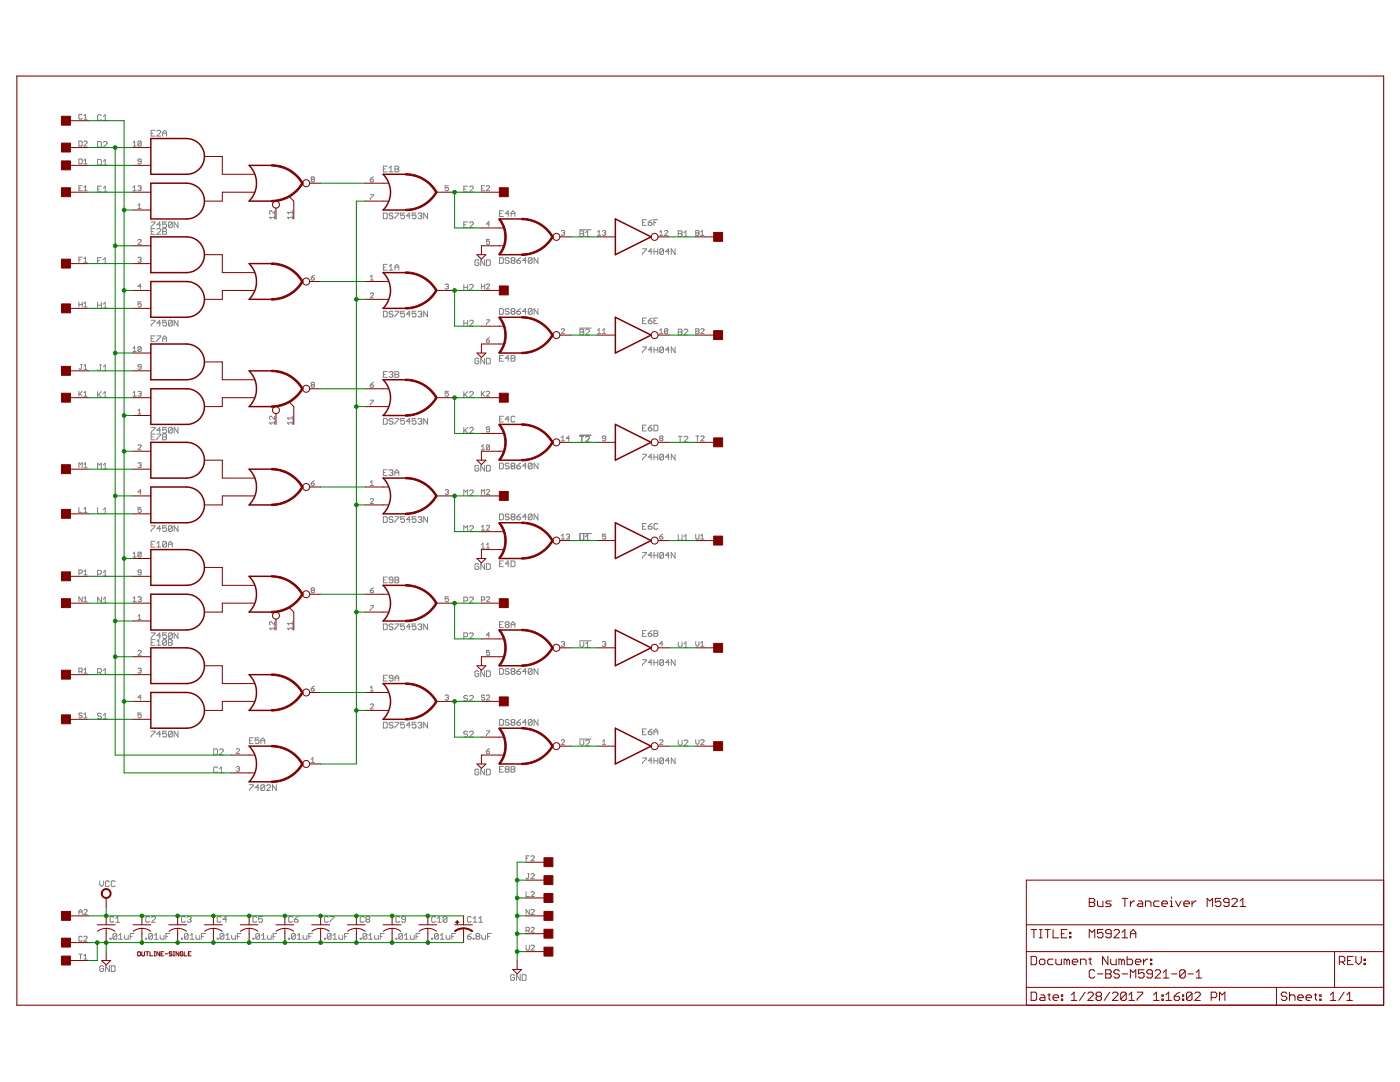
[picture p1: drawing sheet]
<svg xmlns="http://www.w3.org/2000/svg" width="279mm" height="216mm" viewBox="0 0 279 216" stroke-linecap="round" stroke-linejoin="round" font-family="sans-serif">
<g fill="none" stroke="#808080" stroke-width=".2">
<path d="M15.7 37.6h.4M15.7 28.2h.5l.2 .1v.7l-.2 .1h-.5zM15.7 31.7h.5l.2 .2v.6l-.2 .2h-.5zM16.4 37.1h-.7v1h.7M16.4 23l-.2-.2-.5 .2v.6l.2 .2h.3l.2-.2M16.7 38.1h.7M16.7 28.3l.2-.1h.3l.2 .1v.2l-.7 .6h.7M16.7 23.1l.4-.3v1M16.7 32l.4-.3v1M16.7 37.4l.4-.3v1M16.7 32.7h.7M16.7 23.8h.7"/>
<path d="M19.5 28.2h.5l.2 .2v.8l-.2 .2h-.5zM19.5 31.8h.5l.2 .2v.8l-.2 .1h-.5zM19.5 37.7h.4M20.2 23.1l-.2-.2h-.3l-.2 .2v.7l.2 .2h.3l.2-.2M20.2 37.1h-.7v1.2h.7M20.6 28.4l.2-.2h.4l.2 .2v.2l-.8 .8h.8M20.6 38.3h.8M20.6 23.3l.4-.4v1.1M20.6 32.2l.4-.4v1.1M20.6 37.5l.4-.4v1.2M20.6 24h.8M20.6 32.9h.8"/>
<path d="M26.5 38.1h.7M26.5 29.1h.7M26.5 28.5l.4-.3v.9M26.5 37.4l.4-.3v1M27.5 37.2l.2-.1h.3l.2 .1-.2 .4M27.9 37.6h.1M28 37.6l.2 .1-.2 .4h-.3l-.2-.2M28.2 28.3v.7l-.2 .1h-.3l-.2-.1M28.2 28.3l-.2-.1h-.3l-.2 .1v.7M28.2 32.2h-.5l-.2-.2 .2-.3 .5 .2v.6l-.2 .2h-.3l-.2-.2M28.2 28.3l-.7 .7M30.2 26.6h.3"/>
<path d="M30.9 26h-.7v1.2h.7M31.3 26.2l.2-.2h.4l.2 .2v.2l-.8 .8h.8M32.5 27.2v-.8l.4-.4 .3 .4v.8M32.5 26.6h.7M62.3 35.8l-.2 .1 .2 .4h.3l.2-.2-.2-.3M62.3 35.8h.3M62.3 35.8l-.2-.2 .2-.3h.3l.2 .2-.2 .3M73.9 35.8h.5l.1 .3-.1 .2h-.4zM73.9 38.9h.6l-.6 .9M74.5 35.3l-.6 .5M76.5 33.7h.4M77.3 33.1h-.8v1.2h.8"/>
<path d="M77.7 33.5l.3-.4v1.2M77.7 34.3h.7M78.8 33.1h.6l.2 .2-.2 .4 .2 .4-.2 .2h-.6zM78.8 33.7h.6M89.5 37.1h-.7v.5l.5-.2 .2 .5-.2 .2h-.3l-.2-.2M92.6 37.7h.3M93.3 37.1h-.7v1.2h.7M93.7 37.3l.2-.2h.4l.2 .2v.2l-.8 .8h.8M96.1 37.6h.3M96.7 37.1h-.6v1h.6M97.1 37.2l.1-.1h.4l.1 .1v.2l-.6 .7h.6M15.7 51.8h.4"/>
<path d="M16.4 51.3h-.7v1M16.7 51.7l.4-.4v1M16.7 52.3h.7M19.5 52h.4M20.2 51.4h-.7v1.2M20.6 52.6h.8M20.6 51.8l.4-.4v1.2M27.5 51.5l.2-.2h.3l.2 .2-.2 .3M27.5 47.9l.2-.1h.3l.2 .1-.7 .8h.7M27.5 41l.4-.4v1M27.5 41.6h.7M27.9 51.8h.1"/>
<path d="M28 51.8l.2 .2-.2 .3h-.3l-.2-.1M28.2 57.2h-.7l.5-.5v1M30.2 44.3h.7v.2l-.7 .7v.2M30.2 46.2h.3M30.9 45.6h-.7v1.2h.7M31.3 45.8l.2-.2h.4l.2 .2v.2l-.8 .8h.8M32.1 44.9h-.8l.6-.6v1.1M32.5 45.6h.5l.2 .2-.2 .4 .2 .4-.2 .2h-.5zM32.5 46.2h.5M33.2 44.3h-.7v.6l.4-.2 .3 .2v.3l-.2 .2h-.3l-.2-.2M34.4 44.5l-.2-.2h-.4l-.2 .2v.7M34.4 44.5v.7l-.2 .2h-.4l-.2-.2"/>
<path d="M34.4 44.5l-.8 .7M35.5 44.3v1.1l-.7-1.1v1.1M54.8 43.4h-1l.3 .3M54.8 42.1v.6l-.7-.6h-.1l-.2 .1v.3l.2 .2M54.8 43v.7M58.3 43.4h-.9l.3 .3M58.3 42.1v.6M58.3 43v.7M58.3 42.4h-.9l.3 .3M62.1 55.4h.5l.2 .3-.2 .2h-.3l-.2-.2zM62.8 54.9l-.7 .5M73.9 55.2l.3-.3v1"/>
<path d="M73.9 55.9h.6M73.9 58.6l.1-.1h.4l.1 .1v.2l-.6 .6h.6M76.5 42.5h.6l.2 .2v.8l-.2 .1h-.6zM76.5 53.3h.4M77.3 52.7h-.8v1.2h.8M77.7 53.9h.7M77.7 53.1l.3-.4v1.2M78.4 42.7l-.2-.2h-.3l-.2 .2 .2 .4h.3l.2 .2-.2 .3h-.3l-.2-.1M78.8 42.5h.8v.2l-.8 .8v.1M78.8 53.9v-.8l.4-.4 .4 .4v.8M78.8 53.3h.8M80.7 42.5h-.7v.6l.3-.2 .4 .2v.4l-.2 .1h-.3l-.2-.1"/>
<path d="M81.9 43.1h-.8l.6-.6v1.1M83 42.5h-.7v.6l.3-.2 .4 .2v.4l-.2 .1h-.4l-.1-.1M83.4 42.7l.2-.2h.4l.2 .2-.2 .4M83.8 43.1h.2M84 43.1l.2 .2-.2 .3h-.4l-.2-.1M85.3 42.5v1.1l-.7-1.1v1.1M88.8 56.9l.2-.2h.3l.2 .2-.2 .3M89.2 57.2h.1M89.3 57.2l.2 .1-.2 .4-.5-.2M92.6 44.9h.3M92.6 56.8v1.1M92.6 57.3h.7"/>
<path d="M93.3 44.3h-.7v1.1h.7M93.3 56.8v1.1M93.7 44.5l.2-.2h.4l.2 .2v.2l-.8 .7h.8M93.7 57l.2-.2h.4l.2 .2v.1l-.8 .8h.8M95.5 52l-.1-.1h-.4l-.2 .1v.8l.2 .2h.4l.1-.2v-.4h-.3M96.1 56.7v1M96.1 57.2h.6M96.7 51.9v1.1l-.8-1.1v1.1M96.7 56.7v1M97.1 56.9l.1-.2h.4l.1 .2-.6 .8h.6M97.1 51.9h.6l.2 .1v.8l-.2 .2h-.6zM97.7 47.8h-.6v.5l.3-.2 .3 .2-.1 .4h-.4l-.1-.1"/>
<path d="M97.7 44.7h-.6l.5-.5v1M99.7 51.4h.6l.2 .2v.8l-.2 .2h-.6zM99.7 42.6h.4M100.5 42.1h-.8v1.1h.8M101.6 51.6l-.2-.2h-.4l-.2 .4 .2 .2h.4l.2 .4-.2 .2h-.4l-.2-.2M101.6 42.6h-.8l.6-.5v1.1M102 43.2v-.8l.4-.3 .4 .3v.8M102 42.6h.8M102.2 52l-.2 .2 .2 .4h.4l.2-.2-.2-.4M102.2 52l-.2-.2 .2-.4h.4l.2 .2-.2 .4M102.2 52h.4M103.1 52h.6l.2 .4-.2 .2h-.4l-.2-.2z"/>
<path d="M103.9 51.4l-.8 .6M105.1 52h-.8l.6-.6v1.2M106.2 51.6v.8l-.2 .2h-.4l-.2-.2M106.2 51.6l-.2-.2h-.4l-.2 .2v.8M106.2 51.6l-.8 .8M107.4 51.4v1.2l-.8-1.2v1.2M112 46.1l.5-.1 .2 .1-.2 .4M112.4 46.5h.1M112.5 46.5l.2 .1-.2 .4h-.3l-.2-.2M115.7 45.8h2.3M115.7 46.1h.6l.2 .1-.2 .4 .2 .4-.2 .2h-.6zM115.7 46.6h.6"/>
<path d="M116.9 46.4l.4-.3v1.1M116.9 47.2h.7M119.3 47h.6M119.3 46.3l.3-.3v1M120.2 46.1l.5-.1 .2 .1-.2 .4M120.6 46.5h.1M120.7 46.5l.2 .1-.2 .4h-.3l-.2-.2M128.2 49.6h.8v.2l-.8 .8v.2M128.2 44.4h.4M129 43.8h-.8v1.2h.8M129.4 44.4h.5l.2 .4-.2 .2h-.3l-.2-.2zM130.1 50.2h-.7l.5-.6v1.2"/>
<path d="M130.1 43.8l-.7 .6M130.5 49.6v1.2M130.5 50.2h.8M130.5 44.4h.4M131.3 43.8h-.8v1.2M131.3 49.6v1.2M131.6 47h.7M131.6 46.3l.4-.3v1M132.4 49.8l-.2-.2h-.4l-.1 .2v.8M132.4 49.8v.8l-.2 .2h-.4l-.1-.2M132.4 49.8l-.7 .8M132.6 46.1l.2-.1 .5 .1v.2l-.7 .7h.7"/>
<path d="M133.6 50.2h-.8l.6-.6v1.2M134.7 49.6v1.2l-.7-1.2v1.2M135.4 46.1h.5l.2 .1-.2 .4 .2 .4-.2 .2h-.5zM135.4 46.6h.5M136.5 47.2h.8M136.5 46.4l.4-.3v1.1M138.9 46h.5l.1 .1-.1 .4 .1 .3-.1 .2h-.5zM138.9 46.5h.5M139.8 46.3l.4-.3v1M139.8 47h.7M15.7 60.2v1M15.7 78.1v1"/>
<path d="M15.7 60.7h.7M15.9 78.6l.5 .5M16.1 72.7h.3M16.2 72.7v.9l-.1 .1-.4-.1M16.4 60.2v1M16.4 78.1l-.7 .6M16.7 79.1h.7M16.7 78.4l.4-.3v1M16.7 60.6l.4-.4v1M16.7 73l.4-.3v1M16.7 73.7h.7M16.7 61.2h.7"/>
<path d="M19.5 60.3v1.2M19.5 78.1v1.2M19.5 60.9h.7M19.7 78.7l.5 .6M19.9 72.8h.3M20 72.8v1l-.1 .2-.4-.2M20.2 60.3v1.2M20.2 78.1l-.7 .8M20.6 79.3h.8M20.6 60.7l.4-.4v1.2M20.6 73.2l.4-.4v1.2M20.6 78.5l.4-.4v1.2"/>
<path d="M20.6 61.5h.8M20.6 74h.8M26.5 79.1h.7M26.5 69.5l.4-.3v.9M26.5 78.4l.4-.3v1M26.5 70.1h.7M27.5 78.2l.5-.1 .2 .1-.2 .4M27.9 78.6h.1M28 78.6l.2 .1-.2 .4h-.3l-.2-.2M28.2 73.2h-.5l-.2-.2 .2-.3h.3l.2 .2v.7l-.2 .1-.5-.1M28.2 60.2h-.7v.5l.5-.1 .2 .5-.2 .1h-.3l-.2-.1M28.2 69.3l-.2-.1h-.3l-.2 .1v.7"/>
<path d="M28.2 69.3v.7l-.2 .1h-.3l-.2-.1M28.2 69.3l-.7 .7M30.2 63.9h.7v.2l-.7 .8v.1M30.2 67.6h.3M30.9 67h-.7v1.2h.7M31.3 67h.8v.2l-.8 .8v.2M32.1 64.5h-.8l.6-.6v1.1M32.5 68.2v-.8l.4-.4 .3 .4v.8M32.5 67.6h.7M33.2 63.9h-.7v.6l.4-.2 .3 .2v.4l-.2 .1h-.3l-.2-.1M34.4 64.1l-.2-.2h-.4l-.2 .2v.8M34.4 64.1v.8l-.2 .1h-.4l-.2-.1"/>
<path d="M34.4 64.1l-.8 .8M35.5 63.9v1.1l-.7-1.1v1.1M62.3 76.8l-.2 .1 .2 .4h.3l.2-.2-.2-.3M62.3 76.8h.3M62.3 76.8l-.2-.2 .2-.3h.3l.2 .2-.2 .3M73.9 76.8h.5l.1 .3-.1 .2h-.4zM73.9 79.9h.6l-.6 .9M74.5 76.3l-.6 .5M76.5 62.1h.6l.2 .2v.8l-.2 .1h-.6zM76.5 74.7h.4M77.3 74.1h-.8v1.2h.8M77.7 74.3l.2-.2h.3l.2 .2-.2 .4"/>
<path d="M78 74.7h.2M78.2 74.7l.2 .2-.2 .4h-.3l-.2-.2M78.4 62.3l-.2-.2h-.3l-.2 .2 .2 .4h.3l.2 .2-.2 .3h-.3l-.2-.1M78.8 62.1h.8v.2l-.8 .8v.1M78.8 74.1h.6l.2 .2-.2 .4 .2 .4-.2 .2h-.6zM78.8 74.7h.6M80.7 62.1h-.7v.6l.3-.2 .4 .2v.4l-.2 .1h-.3l-.2-.1M81.9 62.7h-.8l.6-.6v1.1M83 62.1h-.7v.6l.3-.2 .4 .2v.4l-.2 .1h-.4l-.1-.1M83.4 62.3l.2-.2h.4l.2 .2-.2 .4M83.8 62.7h.2M84 62.7l.2 .2-.2 .3h-.4l-.2-.1"/>
<path d="M85.3 62.1v1.1l-.7-1.1v1.1M89.5 78.1h-.7v.5l.5-.2 .2 .5-.2 .2h-.3l-.2-.2M92.6 64.5h.7M92.6 63.9v1.1M92.6 78.1v1.2M92.8 78.7l.5 .6M93.3 63.9v1.1M93.3 78.1l-.7 .8M93.7 64.1l.2-.2h.4l.2 .2v.2l-.8 .7h.8M93.7 78.3l.2-.2h.4l.2 .2v.2l-.8 .8h.8M95.5 71.7l-.1-.2h-.4l-.2 .2v.7l.2 .2h.4l.1-.2v-.4h-.3M96.1 78.1v1"/>
<path d="M96.2 78.6l.5 .5M96.7 71.5v1.1l-.8-1.1v1.1M96.7 78.1l-.6 .6M97.1 63.8h.6l-.6 1M97.1 67.9h.5l.1 .3-.1 .2h-.4zM97.1 78.2l.1-.1 .5 .1v.2l-.6 .7h.6M97.1 71.5h.6l.2 .2v.7l-.2 .2h-.6zM97.7 67.4l-.6 .5M99.7 61.6h.6l.2 .2v.7l-.2 .2h-.6zM99.7 71.5h.4M100.5 70.9h-.8v1.2h.8M101.6 61.8l-.2-.2h-.4l-.2 .4 .2 .1h.4l.2 .4-.2 .2h-.4l-.2-.2"/>
<path d="M101.6 71.5h-.8l.6-.6v1.2M102 70.9h.6l.2 .2-.2 .4 .2 .4-.2 .2h-.6zM102 71.5h.6M102.2 62.1l-.2-.1 .2-.4h.4l.2 .2-.2 .3M102.2 62.1l-.2 .2 .2 .4h.4l.2-.2-.2-.4M102.2 62.1h.4M103.1 62.1h.6l.2 .4-.2 .2h-.4l-.2-.2zM103.9 61.6l-.8 .5M105.1 62.1h-.8l.6-.5v1.1M106.2 61.8l-.2-.2h-.4l-.2 .2v.7M106.2 61.8v.7l-.2 .2h-.4l-.2-.2M106.2 61.8l-.8 .7"/>
<path d="M107.4 61.6v1.1l-.8-1.1v1.1M112 65.8l.2-.2h.3l.2 .2-.7 .8h.7M115.7 65.5h2.3M115.7 65.7h.6l.2 .2-.2 .4 .2 .3-.2 .2h-.6zM115.7 66.3h.6M116.9 65.9l.2-.2h.4l.1 .2v.2l-.7 .7h.7M119.3 66.6h.6M119.3 65.9l.3-.3v1M120.2 66.6h.7M120.2 65.9l.4-.3v1M128.2 69.2h.8v.2l-.8 .8v.2M128.2 64h.4"/>
<path d="M129 63.5h-.8v1.1h.8M129.4 64h.5l.2 .4-.2 .2h-.3l-.2-.2zM130.1 69.8h-.7l.5-.6v1.2M130.1 63.5l-.7 .5M130.5 69.2v1.2M130.5 69.8h.8M130.5 64h.4M131.3 63.5h-.8v1.1h.8M131.3 69.2v1.2M131.6 66.6h.7M131.6 65.9l.4-.3v1M132.4 69.4l-.2-.2h-.4l-.1 .2v.8"/>
<path d="M132.4 69.4v.8l-.2 .2h-.4l-.1-.2M132.4 69.4l-.7 .8M133.3 65.8v.6l-.2 .2-.5-.2M133.3 65.8l-.2-.2h-.3l-.2 .2v.6M133.3 65.8l-.7 .6M133.6 69.8h-.8l.6-.6v1.2M134.7 69.2v1.2l-.7-1.2v1.2M135.4 65.7h.5l.2 .2-.2 .4 .2 .3-.2 .2h-.5zM135.4 66.3h.5M136.5 65.9l.2-.2h.4l.2 .2v.2l-.8 .7h.8M138.9 65.6h.5l.1 .2-.1 .3 .1 .3-.1 .2h-.5zM138.9 66.1h.5"/>
<path d="M139.8 65.8l.2-.2h.3l.2 .2-.7 .8h.7M15.7 93.3v-1l.4 .4 .3-.4v1M16.7 92.7l.4-.4v1M16.7 93.3h.7M19.5 93.6v-1.2l.4 .4 .3-.4v1.2M20.6 93.6h.8M20.6 92.8l.4-.4v1.2M27.5 88.9l.2-.1h.3l.2 .1-.7 .8h.7M27.5 92.5l.2-.2h.3l.2 .2-.2 .3M27.5 82l.4-.4v1M27.5 82.6h.7M27.9 92.8h.1"/>
<path d="M28 92.8l.2 .2-.2 .3h-.3l-.2-.1M28.2 98.2h-.7l.5-.5v1M30.2 85.3h.7v.2l-.7 .7v.2M30.2 87.2h.3M30.9 86.6h-.7v1.2h.7M31.3 86.6h.8v.2l-.8 .8v.2M32.1 85.9h-.8l.6-.6v1.1M32.5 86.6h.5l.2 .2-.2 .4 .2 .4-.2 .2h-.5zM32.5 87.2h.5M33.2 85.3h-.7v.6l.4-.2 .3 .2v.3l-.2 .2h-.3l-.2-.2M34.4 85.5l-.2-.2h-.4l-.2 .2v.7M34.4 85.5v.7l-.2 .2h-.4l-.2-.2"/>
<path d="M34.4 85.5l-.8 .7M35.5 85.3v1.1l-.7-1.1v1.1M54.8 83.1v.6l-.7-.6h-.1l-.2 .1v.3l.2 .2M54.8 84.1v.6M54.8 84.4h-1l.3 .3M58.3 83.4h-.9l.3 .3M58.3 83.1v.6M58.3 84.1v.6M58.3 84.4h-.9l.3 .3M62.1 96.4h.5l.2 .3-.2 .2h-.3l-.2-.2zM62.8 95.9l-.7 .5M73.9 96.2l.3-.3v1"/>
<path d="M73.9 99.6l.1-.1h.4l.1 .1v.2l-.6 .7h.6M73.9 96.9h.6M76.5 83.5h.6l.2 .2v.8l-.2 .1h-.6zM76.5 94.3h.4M77.3 93.7h-.8v1.2h.8M77.7 93.9l.2-.2h.3l.2 .2-.2 .4M78 94.3h.2M78.2 94.3l.2 .2-.2 .4h-.3l-.2-.2M78.4 83.7l-.2-.2h-.3l-.2 .2 .2 .4h.3l.2 .2-.2 .3h-.3l-.2-.1M78.8 83.5h.8v.2l-.8 .8v.1M78.8 94.9v-.8l.4-.4 .4 .4v.8M78.8 94.3h.8"/>
<path d="M80.7 83.5h-.7v.6l.3-.2 .4 .2v.4l-.2 .1h-.3l-.2-.1M81.9 84.1h-.8l.6-.6v1.1M83 83.5h-.7v.6l.3-.2 .4 .2v.4l-.2 .1h-.4l-.1-.1M83.4 83.7l.2-.2h.4l.2 .2-.2 .4M83.8 84.1h.2M84 84.1l.2 .2-.2 .3h-.4l-.2-.1M85.3 83.5v1.1l-.7-1.1v1.1M88.8 97.9l.2-.2h.3l.2 .2-.2 .3M89.2 98.2h.1M89.3 98.2l.2 .1-.2 .4-.5-.2M92.6 98.9v-1.1l.3 .3 .4-.3v1.1M92.6 85.3v1.1"/>
<path d="M92.8 85.9l.5 .5M93.3 85.3l-.7 .7M93.7 85.5l.2-.2h.4l.2 .2v.2l-.8 .7h.8M93.7 98l.2-.2h.4l.2 .2v.1l-.8 .8h.8M95.5 93l-.1-.1h-.4l-.2 .1v.8l.2 .2h.4l.1-.2v-.4h-.3M96.1 98.7v-1l.3 .3 .3-.3v1M96.1 89.1l.3-.3v.9M96.1 89.7h.6M96.7 92.9v1.1l-.8-1.1v1.1M97.1 97.9l.1-.2h.4l.1 .2-.6 .8h.6M97.1 92.9h.6l.2 .1v.8l-.2 .2h-.6zM97.7 88.9v.7l-.1 .1-.5-.1"/>
<path d="M97.7 85.7h-.5l-.1-.2 .1-.3h.4l.1 .2v.6l-.1 .2h-.4l-.1-.2M97.7 88.9l-.1-.1h-.4l-.1 .1v.7M97.7 88.9l-.6 .7M99.7 92.4h.6l.2 .2v.8l-.2 .2h-.6zM99.7 83.6h.4M100.5 83.1h-.8v1.1h.8M101.6 92.6l-.2-.2h-.4l-.2 .4 .2 .2h.4l.2 .4-.2 .2h-.4l-.2-.2M101.6 83.6h-.8l.6-.5v1.1M102.2 93l-.2-.2 .2-.4h.4l.2 .2-.2 .4M102.2 93l-.2 .2 .2 .4h.4l.2-.2-.2-.4M102.2 93h.4M102.8 83.2l-.2-.1h-.4l-.2 .1v.8l.2 .2h.4l.2-.2"/>
<path d="M103.1 93h.6l.2 .4-.2 .2h-.4l-.2-.2zM103.9 92.4l-.8 .6M105.1 93h-.8l.6-.6v1.2M106.2 92.6l-.2-.2h-.4l-.2 .2v.8M106.2 92.6v.8l-.2 .2h-.4l-.2-.2M106.2 92.6l-.8 .8M107.4 92.4v1.2l-.8-1.2v1.2M112 88h.7M112 87.3l.4-.3v1M113.7 87.5h-.7l.5-.5v1M115.7 86.8h2.3M115.7 87.1h.8"/>
<path d="M116.1 87.1v1.1M116.9 87.2l.2-.1h.4l.1 .1v.2l-.7 .8h.7M120.9 87.5h-.5l-.2-.2 .2-.3 .5 .1v.7l-.2 .2h-.3l-.2-.2M128.2 90.6h.8v.2l-.8 .8v.2M128.2 85.4h.4M129 84.8h-.8v1.2h.8M129.4 85.4h.5l.2 .4-.2 .2h-.3l-.2-.2zM130.1 91.2h-.7l.5-.6v1.2M130.1 84.8l-.7 .6M130.5 84.8h.6l.2 .2v.8l-.2 .2h-.6zM130.5 90.6v1.2M130.5 91.2h.8"/>
<path d="M131.3 90.6v1.2M131.8 87.5l-.2-.2 .2-.3 .5 .1-.2 .4M131.8 87.5l-.2 .2 .2 .3h.3l.2-.2-.2-.3M131.8 87.5h.3M132.4 90.8l-.2-.2h-.4l-.1 .2v.8M132.4 90.8v.8l-.2 .2h-.4l-.1-.2M132.4 90.8l-.7 .8M133.6 91.2h-.8l.6-.6v1.2M134.7 90.6v1.2l-.7-1.2v1.2M135.4 87.1h.7M135.7 87.1v1.1M136.5 87.2l.2-.1h.4l.2 .1v.2l-.8 .8h.8"/>
<path d="M138.9 87h.6M139.2 87v1M139.8 87.1l.2-.1 .5 .1v.2l-.7 .7h.7M15.7 101.2v1h.7M15.7 114.4h.5l.2-.2v-.3l-.2-.2h-.5v1M16.4 119.1v1l-.7-1v1M16.7 101.6l.4-.4v1M16.7 114l.4-.3v1M16.7 119.4l.4-.3v1M16.7 102.2h.7M16.7 114.7h.7M19.5 101.3v1.2h.7"/>
<path d="M19.5 114.6h.5l.2-.2v-.4l-.2-.2h-.5v1.2M20.2 119.1v1.2l-.7-1.2v1.2M20.6 101.7l.4-.4v1.2M20.6 114.2l.4-.4v1.2M20.6 119.5l.4-.4v1.2M20.6 115h.8M20.6 102.5h.8M26.5 110.5l.4-.3v.9M26.5 119.4l.4-.3v1M26.5 111.1h.7M27.5 119.2l.5-.1 .2 .1-.2 .4M27.9 119.6h.1"/>
<path d="M28 119.6l.2 .1-.2 .4h-.3l-.2-.2M28.2 101.2h-.7v.5l.5-.1 .2 .5-.2 .1h-.3l-.2-.1M28.2 114.2h-.5l-.2-.2 .2-.3h.3l.2 .2v.7l-.2 .1-.5-.1M28.2 110.3l-.2-.1-.5 .1v.7M28.2 110.3v.7l-.2 .1h-.3l-.2-.1M28.2 110.3l-.7 .7M30.2 104.9h.7v.2l-.7 .8v.1M30.2 108.6h.3M30.9 108h-.7v1.2h.7M31.3 109.2h.8M31.3 108.4l.4-.4v1.2M32.1 105.5h-.8l.6-.6v1.1"/>
<path d="M33.2 104.9h-.7v.6l.4-.2 .3 .2v.4l-.2 .1h-.3l-.2-.1M33.2 108.2l-.2-.2h-.3l-.2 .2v.8M33.2 108.2v.8l-.2 .2h-.3l-.2-.2M33.2 108.2l-.7 .8M33.6 109.2v-.8l.4-.4 .4 .4v.8M33.6 108.6h.8M34.4 105.1l-.2-.2h-.4l-.2 .2v.8M34.4 105.1v.8l-.2 .1h-.4l-.2-.1M34.4 105.1l-.8 .8M35.5 104.9v1.1l-.7-1.1v1.1M62.3 117.8l-.2-.2 .2-.3h.3l.2 .2-.2 .3M62.3 117.8l-.2 .1 .2 .4h.3l.2-.2-.2-.3"/>
<path d="M62.3 117.8h.3M73.9 117.8h.5l.1 .3-.1 .2h-.4zM74.5 117.3l-.6 .5M76.5 103.1h.6l.2 .2v.8l-.2 .1h-.6zM76.5 115.7h.4M77.3 115.1h-.8v1.2h.8M78.4 103.3l-.2-.2h-.3l-.2 .2 .2 .4h.3l.2 .2-.2 .3h-.3l-.2-.1M78.4 115.7h-.5l-.2-.2 .2-.4h.3l.2 .2v.8l-.2 .2h-.3l-.2-.2M78.8 103.1h.8v.2l-.8 .8v.1M78.8 115.1h.6l.2 .2-.2 .4 .2 .4-.2 .2h-.6zM78.8 115.7h.6M80.7 103.1h-.7v.6l.3-.2 .4 .2v.4l-.2 .1h-.3l-.2-.1"/>
<path d="M81.9 103.7h-.8l.6-.6v1.1M83 103.1h-.7v.6l.3-.2 .4 .2v.4l-.2 .1h-.4l-.1-.1M83.4 103.3l.2-.2h.4l.2 .2-.2 .4M83.8 103.7h.2M84 103.7l.2 .2-.2 .3h-.4l-.2-.1M85.3 103.1v1.1l-.7-1.1v1.1M89.5 119.1h-.7v.5l.4-.2 .3 .2-.2 .5h-.3l-.2-.2M92.6 106v-1.1l.3 .4 .4-.4v1.1M92.6 119.9h.5l.2-.2v-.4l-.2-.2h-.5v1.2M93.7 105.1l.2-.2h.4l.2 .2v.2l-.8 .7h.8M93.7 119.3l.2-.2h.4l.2 .2v.2l-.8 .8h.8M95.5 112.7l-.1-.2h-.4l-.2 .2v.7l.2 .2h.4l.1-.2v-.3h-.3"/>
<path d="M96.1 119.7h.5l.1-.1v-.4l-.1-.1h-.5v1M96.1 105.1l.3-.3v1M96.1 108.7l.3-.3v1M96.1 109.4h.6M96.1 105.8h.6M96.7 112.5v1.1l-.8-1.1v1.1M97.1 105l.1-.2h.4l.1 .2-.6 .8h.6M97.1 119.2l.1-.1 .5 .1v.2l-.6 .7h.6M97.1 109.4h.6M97.1 108.7l.3-.3v1M97.1 112.5h.6l.2 .2v.7l-.2 .2h-.6zM99.7 102.6h.6l.2 .2v.7l-.2 .2h-.6z"/>
<path d="M99.7 112.5h.4M100.5 111.9h-.8v1.2h.8M101.6 102.8l-.2-.2h-.4l-.2 .4 .2 .1h.4l.2 .4-.2 .2h-.4l-.2-.2M101.6 112.5h-.8l.6-.6v1.2M102 111.9h.6l.2 .2v.8l-.2 .2h-.6zM102.2 103.1l-.2-.1 .2-.4h.4l.2 .2-.2 .3M102.2 103.1l-.2 .2 .2 .4h.4l.2-.2-.2-.4M102.2 103.1h.4M103.1 103.1h.6l.2 .4-.2 .2h-.4l-.2-.2zM103.9 102.6l-.8 .5M105.1 103.1h-.8l.6-.5v1.1M106.2 102.8v.7l-.2 .2h-.4l-.2-.2"/>
<path d="M106.2 102.8l-.2-.2h-.4l-.2 .2v.7M106.2 102.8l-.8 .7M107.4 102.6v1.1l-.8-1.1v1.1M112 107.6h.7M112 106.9l.4-.3v1M113 106.8l.2-.2h.3l.2 .2-.2 .3M113.3 107.1h.2M113.5 107.1l.2 .2-.2 .3-.5-.2M115.7 106.5h2.3M115.7 106.7v.9l.2 .2h.4l.2-.2v-.9M116.9 107.1l.4-.4v1.1M116.9 107.8h.7"/>
<path d="M120.9 106.6h-.7v.5l.4-.2 .3 .2-.2 .5-.5-.2M128.2 110.2h.8v.2l-.8 .8v.2M128.2 105h.4M129 104.5h-.8v1.1h.8M129.4 105h.5l.2 .4-.2 .2h-.3l-.2-.2zM130.1 110.8h-.7l.5-.6v1.2M130.1 104.5l-.7 .5M130.5 110.2v1.2M130.5 110.8h.8M131.3 104.6l-.2-.1h-.4l-.2 .1v.8l.2 .2h.4l.2-.2M131.3 110.2v1.2M131.6 107.1h.5l.2 .3-.5 .2-.2-.2z"/>
<path d="M132.3 106.6l-.7 .5M132.4 110.4l-.2-.2h-.4l-.1 .2v.8M132.4 110.4v.8l-.2 .2h-.4l-.1-.2M132.4 110.4l-.7 .8M133.6 110.8h-.8l.6-.6v1.2M134.7 110.2v1.2l-.7-1.2v1.2M135.4 106.7v.9l.2 .2h.3l.2-.2v-.9M136.5 107.8h.8M136.5 107.1l.4-.4v1.1M138.9 106.6v.8l.1 .2 .5-.2v-.8M139.8 107.6h.7M139.8 106.9l.4-.3v1"/>
<path d="M15.7 134h.5l.2-.2v-.3l-.2-.2h-.5v1M16.1 134l.3 .3M16.7 120.1h.7M16.7 133.7l.4-.4v1M16.7 134.3h.7M19.5 134.2h.5l.2-.2v-.4l-.2-.2h-.5v1.2M19.9 134.2l.3 .4M20.6 134.6h.8M20.6 120.3h.8M20.6 133.8l.4-.4v1.2M26.5 120.1h.7M27.5 133.5l.2-.2h.3l.2 .2-.2 .3"/>
<path d="M27.5 129.9l.2-.1h.3l.2 .1-.7 .8h.7M27.5 123l.4-.4v1M27.5 123.6h.7M27.9 133.8h.1M28 133.8l.2 .2-.2 .3h-.3l-.2-.1M28.2 139.2h-.7l.5-.5v1M30.2 126.3h.7v.2l-.7 .7v.2M30.2 128.2h.3M30.9 127.6h-.7v1.2h.7M31.3 128l.4-.4v1.2M31.3 128.8h.8M32.1 126.9h-.8l.6-.6v1.1"/>
<path d="M33.2 126.3h-.7v.6l.4-.2 .3 .2v.3l-.2 .2h-.3l-.2-.2M33.2 127.8l-.2-.2h-.3l-.2 .2v.8M33.2 127.8v.8l-.2 .2h-.3l-.2-.2M33.2 127.8l-.7 .8M33.6 127.6h.6l.2 .2-.2 .4 .2 .4-.2 .2h-.6zM33.6 128.2h.6M34.4 126.5l-.2-.2h-.4l-.2 .2v.7M34.4 126.5v.7l-.2 .2h-.4l-.2-.2M34.4 126.5l-.8 .7M35.5 126.3v1.1l-.7-1.1v1.1M54.8 125.4h-1l.3 .3M54.8 124.1v.6l-.7-.6h-.1l-.2 .1v.3l.2 .2"/>
<path d="M54.8 125.1v.6M58.3 124.4h-.9l.3 .3M58.3 124.1v.6M58.3 125.1v.6M58.3 125.4h-.9l.3 .3M62.1 137.4h.5l.2 .3-.5 .2-.2-.2zM62.8 136.9l-.7 .5M73.9 137.2l.3-.3v1M73.9 120.9h.6l-.6 .9M73.9 137.9h.6M76.5 124.5h.6l.2 .2v.8l-.2 .1h-.6zM76.5 135.3h.4"/>
<path d="M77.3 134.7h-.8v1.2h.8M78.4 124.7l-.2-.2h-.3l-.2 .4 .2 .2h.3l.2 .4-.2 .1h-.3l-.2-.1M78.4 135.3h-.5l-.2-.2 .2-.4h.3l.2 .2v.8l-.2 .2h-.3l-.2-.2M78.8 124.5h.8v.2l-.8 .8v.1M78.8 135.9v-.8l.4-.4 .4 .4v.8M78.8 135.3h.8M80.7 124.5h-.7v.6l.3-.2 .4 .2v.4l-.2 .1h-.3l-.2-.1M81.9 125.1h-.8l.6-.6v1.1M83 124.5h-.7v.6l.3-.2 .4 .2v.4l-.2 .1h-.4l-.1-.1M83.4 124.7l.2-.2h.4l.2 .2-.2 .4M83.8 125.1h.2M84 125.1l.2 .2-.2 .3h-.4l-.2-.1"/>
<path d="M85.3 124.5v1.1l-.7-1.1v1.1M88.8 138.9l.2-.2h.3l.2 .2-.2 .3M89.2 139.2h.1M89.3 139.2l.2 .1-.2 .4h-.3l-.2-.2M92.6 127h.5l.2-.1v-.4l-.2-.2h-.5v1.1M93.3 139l-.2-.2h-.3l-.2 .2 .2 .3h.3l.2 .2-.2 .4h-.3l-.2-.2M93.7 126.5l.2-.2h.4l.2 .2v.2l-.8 .7h.8M93.7 139l.2-.2h.4l.2 .2v.1l-.8 .8h.8M95.5 134l-.1-.1h-.4l-.2 .1v.8l.2 .2h.4l.1-.2v-.4h-.3M96.7 133.9v1.1l-.8-1.1v1.1M96.7 138.9l-.1-.2h-.4l-.1 .2 .1 .3h.4l.1 .1-.1 .4h-.4l-.1-.2M97.1 138.9l.1-.2h.4l.1 .2v.1l-.6 .7h.6"/>
<path d="M97.1 133.9h.6l.2 .1v.8l-.2 .2h-.6zM97.7 129.8h-.6v.5l.3-.2 .3 .2-.1 .4-.5-.1M97.7 126.7h-.6l.5-.5v1M99.7 133.4h.6l.2 .2v.8l-.2 .2h-.6zM99.7 124.6h.4M100.5 124.1h-.8v1.1h.8M101 124.6l-.2-.2 .2-.3h.4l.2 .1-.2 .4M101 124.6l-.2 .2 .2 .4h.4l.2-.2-.2-.4M101 124.6h.4M101.6 133.6l-.2-.2h-.4l-.2 .4 .2 .2h.4l.2 .4-.2 .2h-.4l-.2-.2M102 125.2v-.8l.4-.3 .4 .3v.8M102 124.6h.8"/>
<path d="M102.2 134l-.2-.2 .2-.4h.4l.2 .2-.2 .4M102.2 134l-.2 .2 .2 .4h.4l.2-.2-.2-.4M102.2 134h.4M103.1 134h.6l.2 .4-.2 .2h-.4l-.2-.2zM103.9 133.4l-.8 .6M105.1 134h-.8l.6-.6v1.2M106.2 133.6l-.2-.2h-.4l-.2 .2v.8M106.2 133.6v.8l-.2 .2h-.4l-.2-.2M106.2 133.6l-.8 .8M107.4 133.4v1.2l-.8-1.2v1.2M112 128.2l.2-.2h.3l.2 .2-.2 .3M112.4 128.5h.1"/>
<path d="M112.5 128.5l.2 .2-.2 .3h-.3l-.2-.2M115.7 127.9h2.3M115.7 128.1v.7l.4 .4 .4-.4v-.7M116.9 128.5l.4-.4v1.1M116.9 129.2h.7M120.2 128.2l.2-.2h.3l.2 .2-.2 .3M120.6 128.5h.1M120.7 128.5l.2 .2-.2 .3h-.3l-.2-.2M128.2 131.6h.8v.2l-.8 .8v.2M128.2 126.4h.4M129 125.8h-.8v1.2h.8M129.4 126.4h.5l.2 .4-.2 .2h-.3l-.2-.2z"/>
<path d="M130.1 132.2h-.7l.5-.6v1.2M130.1 125.8l-.7 .6M130.5 125.8h.6l.2 .2-.2 .4 .2 .4-.2 .2h-.6zM130.5 131.6v1.2M130.5 132.2h.8M130.5 126.4h.6M131.3 131.6v1.2M132.3 128.5h-.7l.5-.5v1M132.4 131.8l-.2-.2h-.4l-.1 .2v.8M132.4 131.8v.8l-.2 .2h-.4l-.1-.2M132.4 131.8l-.7 .8M133.6 132.2h-.8l.6-.6v1.2"/>
<path d="M134.7 131.6v1.2l-.7-1.2v1.2M135.4 128.1v.7l.3 .4 .4-.4v-.7M136.5 129.2h.8M136.5 128.5l.4-.4v1.1M138.9 128v.7l.3 .3 .3-.3v-.7M139.8 128.3l.4-.3v1M139.8 129h.7M16.4 142.4l-.2-.1-.5 .1 .2 .3h.3l.2 .2-.2 .3h-.3l-.2-.1M16.7 142.6l.4-.3v.9M16.7 143.2h.7M20.2 142.5l-.2-.2h-.3l-.2 .2 .2 .4h.3l.2 .2-.2 .4h-.3l-.2-.2M20.6 142.7l.4-.4v1.2"/>
<path d="M20.6 143.5h.8M28.2 142.3h-.7v.4l.5-.1 .2 .5-.2 .1h-.3l-.2-.1M30.2 145.9h.7v.2l-.7 .8v.1M32.1 146.5h-.8l.6-.6v1.1M33.2 145.9h-.7v.6l.4-.2 .3 .2v.4l-.2 .1h-.3l-.2-.1M34.4 146.1l-.2-.2h-.4l-.2 .2v.8M34.4 146.1v.8l-.2 .1h-.4l-.2-.1M34.4 146.1l-.8 .8M35.5 145.9v1.1l-.7-1.1v1.1M42.7 149.5h.5l.2 .1v.8l-.2 .2h-.5zM43.4 153.2l-.2-.2h-.4l-.1 .2v.8l.1 .2h.4l.2-.2M43.8 153.4l.4-.4v1.2"/>
<path d="M43.8 149.6l.2-.1h.4l.2 .1v.2l-.8 .8h.8M43.8 154.2h.8M47.1 149.5l.2-.1h.3l.2 .1v.2l-.7 .7h.7M47.1 153.1l.2-.1h.3l.2 .1-.2 .3M47.5 153.4h.1M47.6 153.4l.2 .2-.2 .3-.5-.1M49.8 156.6h.7v.2l-.7 .7v.2M49.8 147.8h.3M50.5 147.2h-.7v1.2h.7M51.7 157.2h-.8l.6-.6v1.1M51.7 147.2h-.8v.6l.4-.2 .4 .2v.4l-.2 .2h-.4l-.2-.2M52.1 148.4v-.8l.4-.4 .3 .4v.8"/>
<path d="M52.1 147.8h.7M52.8 156.8l-.2-.2h-.3l-.2 .2v.7M52.8 156.8v.7l-.2 .2h-.3l-.2-.2M52.8 156.8l-.7 .7M53.2 156.8l.2-.2h.4l.2 .2v.2l-.8 .7h.8M55.1 156.6v1.1l-.7-1.1v1.1M62.1 151.5l.3-.3v.9M62.1 152.1h.7M73.9 140.6l.1-.1h.4l.1 .1v.2l-.6 .7h.6M76.5 144.1h.6l.2 .2v.8l-.2 .2h-.6zM78.4 144.3l-.2-.2h-.3l-.2 .2 .2 .4h.3l.2 .2-.2 .4h-.3l-.2-.2M78.8 144.1h.8v.2l-.8 .8v.2"/>
<path d="M80.7 144.1h-.7v.6l.3-.2 .4 .2v.4l-.2 .2h-.3l-.2-.2M81.9 144.7h-.8l.6-.6v1.2M83 144.1h-.7v.6l.3-.2 .4 .2v.4l-.2 .2h-.4l-.1-.2M83.4 144.3l.2-.2h.4l.2 .2-.2 .4M83.8 144.7h.2M84 144.7l.2 .2-.2 .4h-.4l-.2-.2M85.3 144.1v1.2l-.7-1.2v1.2M93.3 146.1l-.2-.2h-.3l-.2 .2 .2 .4h.3l.2 .2-.2 .3h-.3l-.2-.1M93.7 146.1l.2-.2h.4l.2 .2v.2l-.8 .7h.8M95.5 153.7l-.1-.2h-.4l-.2 .2v.7l.2 .2h.4l.1-.2v-.3h-.3M96.7 153.5v1.1l-.8-1.1v1.1M97.1 145.8h.6l-.6 1"/>
<path d="M97.1 149.9h.5l.1 .3-.1 .2h-.4zM97.1 153.5h.6l.2 .2v.7l-.2 .2h-.6zM97.7 149.4l-.6 .5M99.7 143.6h.6l.2 .2v.7l-.2 .2h-.6zM99.7 153.5h.4M100.5 153h-.8v1.1h.8M101 153.5l-.2-.2 .2-.3h.4l.2 .1-.2 .4M101 153.5l-.2 .2 .2 .4h.4l.2-.2-.2-.4M101 153.5h.4M101.6 143.8l-.2-.2h-.4l-.2 .4 .2 .1h.4l.2 .4-.2 .2h-.4l-.2-.2M102 153h.6l.2 .1-.2 .4 .2 .4-.2 .2h-.6zM102 153.5h.6"/>
<path d="M102.2 144.1l-.2-.1 .2-.4h.4l.2 .2-.2 .3M102.2 144.1l-.2 .2 .2 .4h.4l.2-.2-.2-.4M102.2 144.1h.4M103.1 144.1h.6l.2 .4-.2 .2h-.4l-.2-.2zM103.9 143.6l-.8 .5M105.1 144.1h-.8l.6-.5v1.1M106.2 143.8l-.2-.2h-.4l-.2 .2v.7M106.2 143.8v.7l-.2 .2h-.4l-.2-.2M106.2 143.8l-.8 .7M107.4 143.6v1.1l-.8-1.1v1.1M112 147.8l.2-.2h.3l.2 .2v.1l-.7 .7h.7M115.7 147.5h2.3"/>
<path d="M115.7 147.7v.7l.4 .4 .4-.4v-.7M116.9 147.9l.2-.2h.4l.1 .2v.2l-.7 .7h.7M120.2 148.6h.7M120.2 147.9l.4-.3v1M128.2 151.2h.8v.2l-.8 .8v.2M128.2 146h.4M129 145.5h-.8v1.1h.8M129.4 146h.5l.2 .4-.2 .2h-.3l-.2-.2zM130.1 151.8h-.7l.5-.6v1.2M130.1 145.5l-.7 .5M130.5 151.8h.8M130.5 146.6v-.8l.4-.3 .4 .3v.8"/>
<path d="M130.5 151.2v1.2M130.5 146h.8M131.3 151.2v1.2M131.6 147.8l.2-.2h.3l.2 .2v.1l-.7 .7h.7M132.4 151.4l-.2-.2h-.4l-.1 .2v.8M132.4 151.4v.8l-.2 .2h-.4l-.1-.2M132.4 151.4l-.7 .8M133.6 151.8h-.8l.6-.6v1.2M134.7 151.2v1.2l-.7-1.2v1.2M135.4 147.7v.7l.3 .4 .4-.4v-.7M136.5 147.9l.2-.2h.4l.2 .2v.2l-.8 .7h.8M138.9 147.6v.7l.3 .3 .3-.3v-.7"/>
<path d="M139.8 147.8l.2-.2h.3l.2 .2v.1l-.7 .7h.7M19.9 175.8v.7l.4 .4 .4-.4v-.7M21.8 176l-.2-.2h-.3l-.2 .2v.7l.2 .2h.3l.2-.2M23 176l-.2-.2h-.4l-.2 .2v.7l.2 .2h.4l.2-.2M105 177.9v1h.6M105 171.3h.3M105.3 174.3h.3M105.5 174.3v.9l-.2 .1-.3-.1M105.6 170.8h-.6v1M106 178.1l.1-.2h.4l.1 .2v.1l-.6 .7h.6M106 170.9l.1-.1h.4l.1 .1v.2l-.6 .7h.6M106 174.5l.1-.2 .5 .2v.2l-.6 .6h.6"/>
<path d="M15.7 182.5v-.7l.4-.3 .3 .3v.7M15.7 182h.7M15.7 190.4h.7M16.1 190.4v1M16.4 187l-.2-.2h-.3l-.2 .2v.6l.2 .2h.3l.2-.2M16.7 190.7l.4-.3v1M16.7 181.6l.2-.1 .5 .1v.2l-.7 .7h.7M16.7 187l.2-.2h.3l.2 .2v.2l-.7 .6h.7M16.7 191.4h.7M20.7 192.9l-.2-.2h-.4l-.2 .2v.8l.2 .1h.4l.2-.1v-.4h-.4M21.8 192.7v1.1l-.7-1.1v1.1M22 187.2h.2v.2h-.2z"/>
<path d="M22.2 192.7h.6l.2 .2v.8l-.2 .1h-.6zM22.7 183.1l-.2-.2h-.3l-.2 .2v.7l.2 .2h.3l.2-.2M23.1 183.3l.4-.4v1.1M23.1 184h.8M23.3 186.5v.7l-.2 .2h-.4l-.2-.2M23.3 186.5l-.2-.2h-.4l-.2 .2v.7M23.3 186.5l-.8 .7M23.7 187.4h.7M23.7 186.6l.4-.3v1.1M24.8 186.6v.6l.2 .2h.6v-.8M26 186.8h.4M26.8 186.3h-.8v1.1"/>
<path d="M29.1 187.2h.2v.2h-.2zM29.8 183.1l-.1-.2h-.4l-.2 .2v.7l.2 .2h.4l.1-.2M30.2 183.1l.2-.2h.4l.2 .2v.2l-.8 .7h.8M30.4 186.5v.7l-.2 .2h-.3l-.2-.2M30.4 186.5l-.2-.2h-.3l-.2 .2v.7M30.4 186.5l-.7 .7M30.8 187.4h.8M30.8 186.6l.4-.3v1.1M32 186.6v.6l.2 .2h.5v-.8M33.1 186.8h.4M33.9 186.3h-.8v1.1M36.2 187.2h.2v.2h-.2z"/>
<path d="M37 183.1l-.2-.2h-.4l-.2 .2v.7l.2 .2h.4l.2-.2M37.4 183.1l.2-.2h.4l.1 .2-.1 .4M37.5 186.5v.7l-.1 .2h-.4l-.2-.2M37.5 186.5l-.1-.2h-.4l-.2 .2v.7M37.5 186.5l-.7 .7M37.8 183.5h.2M38 187.4h.7M38 183.5l.1 .1-.1 .4h-.4l-.2-.2M38 186.6l.3-.3v1.1M39.1 186.6v.6l.2 .2h.6v-.8M40.2 186.8h.4M41 186.3h-.8v1.1"/>
<path d="M43.3 187.2h.2v.2h-.2zM44.1 183.1l-.2-.2h-.4l-.2 .2v.7l.2 .2h.4l.2-.2M44.7 186.5v.7l-.2 .2h-.4l-.2-.2M44.7 186.5l-.2-.2h-.4l-.2 .2v.7M44.7 186.5l-.8 .7M45.1 187.4h.7M45.1 186.6l.4-.3v1.1M45.3 183.5h-.8l.6-.6v1.1M46.2 186.6v.6l.2 .2h.6v-.8M47.4 186.8h.4M48.1 186.3h-.7v1.1M50.5 187.2h.2v.2h-.2z"/>
<path d="M51.2 183.1l-.1-.2h-.4l-.2 .2v.7l.2 .2h.4l.1-.2M51.8 186.5v.7l-.2 .2h-.4l-.1-.2M51.8 186.5l-.2-.2h-.4l-.1 .2v.7M51.8 186.5l-.7 .7M52.2 187.4h.8M52.2 186.6l.4-.3v1.1M52.4 182.9h-.8v.6l.4-.2 .4 .2v.3l-.2 .2h-.4l-.2-.2M53.4 186.6v.6l.2 .2h.5v-.8M54.5 186.8h.4M55.3 186.3h-.8v1.1M57.6 187.2h.2v.2h-.2zM58.4 183.1l-.2-.2h-.4l-.2 .2v.7l.2 .2h.4l.2-.2"/>
<path d="M58.8 183.5h.5l.2 .3-.2 .2h-.4l-.1-.2zM58.9 186.5v.7l-.1 .2h-.4l-.2-.2M58.9 186.5l-.1-.2h-.4l-.2 .2v.7M58.9 186.5l-.7 .7M59.4 187.4h.7M59.4 186.6l.3-.3v1.1M59.5 182.9l-.7 .6M60.5 186.6v.6l.2 .2h.6v-.8M61.6 186.8h.4M62.4 186.3h-.8v1.1M64.7 187.2h.2v.2h-.2zM65.5 183.1l-.2-.2h-.4l-.2 .2v.7l.2 .2h.4l.2-.2"/>
<path d="M65.9 182.9h.8v.2l-.8 .7v.2M66.1 186.5v.7l-.2 .2h-.4l-.2-.2M66.1 186.5l-.2-.2h-.4l-.2 .2v.7M66.1 186.5l-.8 .7M66.5 187.4h.7M66.5 186.6l.3-.3v1.1M67.6 186.6v.6l.2 .2h.6v-.8M68.8 186.8h.4M69.5 186.3h-.7v1.1M71.9 187.2h.2v.2h-.2zM72.6 183.1l-.1-.2h-.4l-.2 .2v.7l.2 .2h.4l.1-.2M73.2 186.5v.7l-.2 .2h-.4l-.1-.2"/>
<path d="M73.2 186.5l-.2-.2h-.4l-.1 .2v.7M73.2 186.5l-.7 .7M73.2 183.5l-.2-.2 .2-.4h.4l.2 .2-.2 .4M73.2 183.5l-.2 .1 .2 .4h.4l.2-.2-.2-.3M73.2 183.5h.4M73.6 187.4h.8M73.6 186.6l.4-.3v1.1M74.8 186.6v.6l.2 .2h.5v-.8M75.9 186.8h.4M76.7 186.3h-.8v1.1M79 187.2h.2v.2h-.2zM79.8 183.1l-.2-.2h-.4l-.2 .2v.7l.2 .2h.4l.2-.2"/>
<path d="M80.3 186.5v.7l-.1 .2h-.4l-.2-.2M80.3 186.5l-.1-.2h-.4l-.2 .2v.7M80.3 186.5l-.7 .7M80.7 187.4h.8M80.7 186.6l.4-.3v1.1M80.9 183.5h-.6l-.1-.2 .1-.4h.4l.2 .2v.7l-.2 .2h-.4l-.1-.2M81.9 186.6v.6l.2 .2h.6v-.8M83 186.8h.4M83.8 186.3h-.8v1.1M86.1 187.2h.2v.2h-.2zM86.9 183.1l-.2-.2h-.4l-.2 .2v.7l.2 .2h.4l.2-.2M87.3 184h.8"/>
<path d="M87.3 183.3l.4-.4v1.1M87.5 186.5v.7l-.2 .2h-.4l-.2-.2M87.5 186.5l-.2-.2h-.4l-.2 .2v.7M87.5 186.5l-.8 .7M87.9 187.4h.7M87.9 186.6l.3-.3v1.1M89 186.6v.6l.2 .2h.6v-.8M89.2 183.1l-.2-.2h-.4l-.2 .2v.7M89.2 183.1v.7l-.2 .2h-.4l-.2-.2M89.2 183.1l-.8 .7M90.2 186.8h.4M90.9 186.3h-.7v1.1"/>
<path d="M93.3 186.8h.6l.1 .4-.1 .2h-.4l-.2-.2zM94 186.3l-.7 .5M94 183.1l-.1-.2h-.4l-.2 .2v.7l.2 .2h.4l.1-.2M94.4 187.2h.2v.2h-.2zM94.4 183.3l.4-.4v1.1M94.4 184h.8M95.2 186.8l-.2 .2 .2 .4h.4l.2-.2-.2-.4M95.2 186.8l-.2-.2 .2-.3h.4l.2 .2-.2 .3M95.2 186.8h.4M95.6 183.3l.3-.4v1.1M95.6 184h.7M96.1 186.6v.6l.2 .2h.6v-.8"/>
<path d="M97.3 186.8h.4M98.1 186.3h-.8v1.1M102.7 194.7l-.2-.2h-.4l-.2 .2v.7l.2 .2h.4l.2-.2v-.3h-.4M103.8 194.5v1.1l-.7-1.1v1.1M104.2 194.5h.6l.2 .2v.7l-.2 .2h-.6zM105 185.7h.5l.1-.2v-.3l-.1-.2h-.5v1M105 188.6v.8l.2 .2h.3l.1-.2v-.8M105.3 185.7l.3 .3M105.6 181.5v1l-.6-1v1M106 181.6l.1-.1 .5 .1v.2l-.6 .7h.6M106 185.2l.1-.2h.4l.1 .2-.6 .8h.6M106 188.8l.1-.2h.4l.1 .2v.1l-.6 .7h.6"/>
</g>
<g fill="none" stroke="#800000" stroke-width=".2">
<path d="M14.1 38.4h3.5M14.1 29.4h3.5M14.1 33h3.5M14.1 24.1h3.5M26.5 38.4h3.6M26.5 29.4h3.6M26.5 33h3.6M40.8 31.2h3.6v3.6h6.4M50.8 38.4h-6.4v1.7h-3.6M57.7 39.2l.9 .9v3.6M61.8 36.6h2.2M72.9 36.6h4.6"/>
<path d="M87.2 38.4h3.5M96.1 38.4h3.5M14.1 52.6h3.5M26.5 58h3.6M26.5 52.6h3.6M26.5 41.9h3.6M26.5 49h3.6M40.8 50.8h3.6v3.6h6.4M50.8 58h-6.4v1.7h-3.6M55.1 41.5v2.2M61.8 56.2h2.2M72.9 56.2h4.6"/>
<path d="M72.9 59.7h4.6M72.9 40.1h4.6M87.2 58h3.5M95.2 50.8h1.8l-.9 .9zM96.1 58h3.5M96.1 45.5h4.4M100.5 49h-4.4v1.8M111.7 47.3h2.2M119.3 47.3h3.5M131.3 47.3h2.2M138.9 47.3h3.5M14.1 79.4h3.5"/>
<path d="M14.1 74h3.5M14.1 61.5h3.5M26.5 79.4h3.6M26.5 74h3.6M26.5 61.5h3.6M26.5 70.4h3.6M40.8 72.2h3.6v3.6h6.4M50.8 79.4h-6.4v1.7h-3.6M61.8 77.6h2.2M72.9 77.6h4.6M87.2 79.4h3.5M95.2 70.4h1.8l-.9 .9z"/>
<path d="M96.1 79.4h3.5M96.1 65.1h4.4M100.5 68.6h-4.4v1.8M111.7 66.9h2.2M119.3 66.9h3.5M131.3 66.9h2.2M138.9 66.9h3.5M14.1 93.6h3.5M26.5 99h3.6M26.5 93.6h3.6M26.5 82.9h3.6M26.5 90h3.6"/>
<path d="M40.8 91.8h3.6v3.6h6.4M50.8 99h-6.4v1.8h-3.6M55.1 82.5v2.2M57.7 80.2l.9 .9v3.6M61.8 97.2h2.2M72.9 97.2h4.6M72.9 81.1h4.6M87.2 99h3.5M95.2 91.8h1.8l-.9 .9zM96.1 99h3.5M96.1 86.5h4.4M100.5 90h-4.4v1.8"/>
<path d="M111.7 88.3h2.2M119.3 88.3h3.5M131.3 88.3h2.2M138.9 88.3h3.5M14.1 102.5h3.5M14.1 115h3.5M26.5 102.5h3.6M26.5 115h3.6M26.5 111.4h3.6M40.8 113.2h3.6v3.6h6.4M61.8 118.6h2.2M72.9 100.8h4.6"/>
<path d="M72.9 118.6h4.6M95.2 111.4h1.8l-.9 .9zM96.1 106.1h4.4M100.5 109.7h-4.4v1.7M111.7 107.9h2.2M119.3 107.9h3.5M131.3 107.9h2.2M138.9 107.9h3.5M14.1 120.4h3.5M14.1 134.6h3.5M26.5 120.4h3.6M26.5 140h3.6"/>
<path d="M26.5 134.6h3.6M26.5 123.9h3.6M26.5 131h3.6M40.8 132.8h3.6v3.6h6.4M50.8 120.4h-6.4v1.7h-3.6M50.8 140h-6.4v1.8h-3.6M55.1 123.5v2.2M57.7 121.2l.9 .9v3.6M61.8 138.2h2.2M72.9 122.1h4.6M72.9 138.2h4.6M87.2 120.4h3.5"/>
<path d="M87.2 140h3.5M95.2 132.8h1.8l-.9 .9zM96.1 120.4h3.5M96.1 140h3.5M96.1 127.5h4.4M100.5 131h-4.4v1.8M111.7 129.3h2.2M119.3 129.3h3.5M131.3 129.3h2.2M138.9 129.3h3.5M14.1 143.5h3.5M26.5 143.5h3.6"/>
<path d="M46.2 150.7h4.6M46.2 154.2h4.6M61.8 152.4h2.2M72.9 141.8h4.6M95.2 152.4h1.8l-.9 .9zM96.1 147.1h4.4M100.5 150.7h-4.4v1.7M111.7 148.9h2.2M119.3 148.9h3.5M131.3 148.9h2.2M138.9 148.9h3.5M21.2 179.2v1.8"/>
<path d="M105 175.6h3.6M105 179.2h3.6M105 172h3.6M204.8 175.6h71.3v25h-71.3zM217.4 179.3h.8l.3 .2v.3l-.3 .3 .3 .2v.3l-.3 .3h-.8zM219 179.8v.8l.3 .3h.8v-1.1M221.8 179.8h-.9l-.2 .3 .2 .2h.6l.3 .3-.3 .3h-.8M223.9 179.3h1.1M224.5 179.3v1.6M225.6 179.8v1.1M226.4 179.8h-.3l-.5 .5M227.2 179.8h.6l.2 .3v.8h-.8l-.3-.3 .3-.3h.8"/>
<path d="M231.3 179.8h-.8l-.2 .3v.5l.2 .3h.8M233.5 179.8h.3v1.1M233.8 179v.3M234.6 179.8l.6 1.1 .5-1.1M237.9 179.8v1.1M238.7 179.8h-.3l-.5 .5M243.6 179.3h-1.1v.8l.6-.3h.3l.2 .3v.5l-.2 .3h-.6l-.3-.3M245.8 179.5l.3-.2h.6l.2 .2v.3l-1.1 1.1h1.1M247.5 179.8l.5-.5v1.6M14.1 191.7h3.5M14.1 182.8h3.5M14.1 188.1h3.5"/>
<path d="M19.4 184.5h3.6M20.3 191.7h1.8l-.9 .9zM21.2 185.2a2.81 2.81 0 0 1 1.7 .6M21.2 185.3l-.9 .1-.8 .4M21.2 182.8v1.7M21.2 185.3v2.8M21.2 189.9v1.8M26.5 184.5h3.6M27.6 189.9l.4 .2v.5l-.1 .1-.4-.1zM28.3 189.9v.7l.1 .1 .4-.1v-.7M28.3 185.2a2.81 2.81 0 0 1 1.8 .6M28.3 185.3l-.9 .1-.8 .4"/>
<path d="M28.3 182.8v1.7M28.3 185.3v2.8M29.1 189.9h.6M29.4 189.9v.8M29.9 189.9v.8h.6M30.8 189.9h.2M30.8 190.7h.2M30.9 189.9v.8M31.9 189.9v.8l-.6-.8v.8M32.1 190.3h.3M32.7 189.9h-.6v.8h.6M32.9 190.3h.6"/>
<path d="M33.7 184.5h3.5M34.3 190.1l-.4-.2-.1 .3 .4 .1 .1 .3-.1 .1-.4-.1M34.6 189.9h.3M34.6 190.7h.3M34.7 189.9v.8M35.5 185.2a2.81 2.81 0 0 1 1.7 .6M35.5 185.3l-1 .1-.8 .4M35.5 182.8v1.7M35.5 185.3v2.8M35.7 189.9v.8l-.6-.8v.8M36.5 190.1l-.1-.2-.4 .2v.5l.4 .1 .1-.4h-.3M36.8 189.9v.8h.5"/>
<path d="M37.6 190.3h.3M38.1 189.9h-.5v.8h.5M40.8 184.5h3.6M42.6 185.2a2.81 2.81 0 0 1 1.7 .6M42.6 185.3l-.9 .1-.8 .4M42.6 182.8v1.7M42.6 185.3v2.8M47.9 184.5h3.6M49.7 185.2a2.81 2.81 0 0 1 1.8 .6M49.7 185.3l-.9 .1-.8 .4M49.7 182.8v1.7M49.7 185.3v2.8"/>
<path d="M55.1 184.5h3.5M56.9 185.2a2.7 2.7 0 0 1 1.7 .6M56.9 185.3l-1 .1-.8 .4M56.9 182.8v1.7M56.9 185.3v2.8M62.2 184.5h3.6M64 185.2a2.81 2.81 0 0 1 1.7 .6M64 185.3l-.9 .1-.8 .4M64 182.8v1.7M64 185.3v2.8M69.3 184.5h3.6M71.1 185.2a2.81 2.81 0 0 1 1.8 .6"/>
<path d="M71.1 185.3l-.9 .1-.8 .4M71.1 182.8v1.7M71.1 185.3v2.8M76.5 184.5h3.5M78.3 185.2a2.81 2.81 0 0 1 1.7 .6M78.3 185.3a2.85 2.85 0 0 0-1.8 .5M78.3 182.8v1.7M78.3 185.3v2.8M83.6 184.5h3.6M85.4 185.2a2.81 2.81 0 0 1 1.7 .6M85.4 185.3a2.85 2.85 0 0 0-1.7 .5M85.4 182.8v1.7"/>
<path d="M85.4 185.3v2.8M90.7 184.5h3.6M92.5 182.8v1.7M92.5 185.3v2.8M102.3 193.4h1.8l-.9 .9zM103.2 191.7v1.7M105 189.9h3.6M105 186.3h3.6M105 182.8h3.6M204.8 189.9h71.3M204.8 197h71.3M204.8 184.5h71.3"/>
<path d="M205.8 190.8h.8l.3 .3v1.1l-.3 .3h-.8zM205.8 198h.8l.3 .2v1.1l-.3 .3h-.8zM205.8 185.5h1.1M206.3 185.5v1.6M207.4 191.7l.3-.3h.6l.2 .3v.5l-.2 .3h-.6l-.3-.3zM207.4 185.5h.6M207.4 187.1h.6M207.7 198.5h.6l.2 .3v.8h-.8l-.3-.3 .3-.2h.8M207.7 185.5v1.6M208.5 185.5h1.1M209.1 198.5h.5M209.1 185.5v1.6"/>
<path d="M209.4 198.2v1.1l.2 .3M210.2 199.1h1.1v-.3l-.3-.3h-.6l-.2 .3v.5l.2 .3h.6M210.2 185.5v1.6h1.1M210.2 191.4h-.8l-.3 .3v.5l.3 .3h.8M210.7 191.4v.8l.3 .3h.8v-1.1M211.8 199.3h.3v.3h-.3zM211.8 198.5h.3v.3h-.3zM211.8 186.3h.6M212.9 185.5h-1.1v1.6h1.1M212.9 191.7l-.3-.3h-.2v1.1M212.9 191.7l.3-.3 .2 .3v.8M212.9 191.7v.8"/>
<path d="M213.4 186.9h.3v.2h-.3zM213.4 186h.3v.3h-.3zM213.8 199.6h1.1M213.8 198.5l.6-.5v1.6M214 191.9h1.1v-.2l-.3-.3h-.5l-.3 .3v.5l.3 .3h.5M215.6 192.5v-1.1h.9l.2 .3v.8M216.6 198l-1.1 1.6M217.1 198.2l.3-.2h.5l.3 .2v.3l-1.1 1.1h1.1M217.3 191.4h.5M217.4 187.1v-1.6l.5 .5 .6-.5v1.6M217.4 180.1h.8M217.6 191.1v1.1l.2 .3"/>
<path d="M218.5 193.8l-.3-.3h-.5l-.3 .3v1.1l.3 .3h.5l.3-.3M219 198.8l-.3 .3v.2l.3 .3h.6l.2-.3v-.2l-.2-.3M219 198.8l-.3-.3v-.3l.3-.2h.6l.2 .2v.3l-.2 .3M219 198.8h.6M219 194.3h1.1M220.1 185.5h-1.1v.8l.6-.3h.2l.3 .3v.6l-.3 .2h-.5l-.3-.2M220.7 193.5h.8l.3 .3v.3l-.3 .2 .3 .3v.3l-.3 .3h-.8zM220.7 194.3h.8M221.1 190.8v1.7l-1.1-1.7v1.7M221.5 198l-1.1 1.6M221.7 191.4v.8l.2 .3h.9v-1.1M221.8 186.3h-.9l-.2-.3v-.2l.2-.3h.6l.3 .3v1.1l-.3 .2h-.6l-.2-.2"/>
<path d="M222 198.2l.3-.2h.5l.3 .2v.3l-1.1 1.1h1.1M222.3 185.8l.3-.3h.5l.3 .3v.2l-1.1 1.1h1.1M223.4 193.8l-.3-.3h-.5l-.3 .3v.3l.3 .2h.5l.3 .3v.3l-.3 .3h-.5l-.3-.3M223.9 191.7l-.3-.3h-.3v1.1M223.9 191.7v.8M223.9 191.7l.2-.3 .3 .3v.8M223.9 186l.6-.5v1.6M223.9 194.3h1.1M223.9 187.1h1.1M224.8 198.2v1.1l-.3 .3h-.6l-.2-.3M224.8 198.2l-.3-.2h-.6l-.2 .2v1.1M224.8 198.2l-1.1 1.1"/>
<path d="M224.9 190.8v1.7h.9l.2-.3v-.5l-.2-.3h-.9M225.3 199.6h1.1M225.3 198.5l.5-.5v1.6M225.6 187.1v-1.1l.5-.5 .6 .5v1.1M225.6 195.2v-1.7l.5 .6 .6-.6v1.7M225.6 186.3h1.1M226.6 191.9h1.1v-.2l-.3-.3h-.5l-.3 .3v.5l.3 .3h.5M226.9 198h1.1v.2l-1.1 1.1v.3M228.2 191.4v1.1M228.3 193.5h-1.1v.8l.6-.2h.2l.3 .2v.6l-.3 .3h-.5l-.3-.3M228.6 180.9v-1.1h.8l.3 .3v.8M229 191.4h-.2l-.6 .5"/>
<path d="M229.6 192.2h.3v.3h-.3zM229.6 191.4h.3v.3h-.3zM230 194.3h-.8l-.3-.2v-.3l.3-.3h.5l.3 .3v1.1l-.3 .3h-.5l-.3-.3M230.2 199.6h1.1M230.2 198.5l.6-.5v1.6M230.5 193.8l.3-.3h.5l.3 .3v.3l-1.1 1.1h1.1M231.9 180.3h1.1v-.2l-.3-.3h-.5l-.3 .3v.5l.3 .3h.5M231.9 198.5h.3v.3h-.3zM231.9 199.3h.3v.3h-.3zM232.2 195.2h1.1M232.2 194.1l.5-.6v1.7M232.7 199.6h1.1"/>
<path d="M232.7 198.5l.5-.5v1.6M233.5 180.9h.6M233.8 194.3h1.1M234.3 198.8h.9l.2 .3v.2l-.2 .3h-.6l-.3-.3zM235.4 198l-.5 .2-.6 .6M236 198.5h.2v.3h-.2zM236 199.3h.2v.3h-.2zM236.3 180.3h1.1v-.2l-.3-.3h-.6l-.2 .3v.5l.2 .3h.6M236.5 193.8l-.2-.3h-.6l-.3 .3v1.1M236.5 193.8v1.1l-.2 .3h-.6l-.3-.3M236.5 193.8l-1.1 1.1M237.1 194.3h1.1"/>
<path d="M237.9 198.2v1.1l-.3 .3h-.5l-.3-.3M237.9 198.2l-.3-.2h-.5l-.3 .2v1.1M237.9 198.2l-1.1 1.1M238.4 198.2l.3-.2h.6l.2 .2v.3l-1.1 1.1h1.1M238.7 195.2h1.1M238.7 194.1l.6-.6v1.7M240.9 180.9v-1.6l.5 .5 .6-.5v1.6M241.7 199.1h.8l.3-.3v-.6l-.3-.2h-.8v1.6M243.4 199.6v-1.6l.5 .5 .6-.5v1.6M245.3 180.1h-.8l-.3-.3v-.3l.3-.2h.5l.3 .2v1.1l-.3 .3h-.5l-.3-.3M247.5 180.9h1.1M254.7 197v3.6"/>
<path d="M256.8 198.2l-.3-.2h-.5l-.3 .2v.3l.3 .3h.5l.3 .3v.2l-.3 .3h-.5l-.3-.3M257.3 198.8l.3-.3h.6l.2 .3v.8M257.3 198v1.6M259 199.1h1.1v-.3l-.3-.3h-.5l-.3 .3v.5l.3 .3h.5M260.6 199.1h1.1v-.3l-.2-.3h-.6l-.3 .3v.5l.3 .3h.6M262.3 198.5h.5M262.6 198.2v1.1l.2 .3M263.4 199.3h.3v.3h-.3zM263.4 198.5h.3v.3h-.3zM265.5 199.6h1.1M265.5 198.5l.6-.5v1.6M266.3 189.9v7.1"/>
<path d="M267.3 191.9h.8l.3-.2v-.6l-.3-.3h-.8v1.7M267.8 191.9l.6 .6M268.2 198l-1 1.6M268.8 199.6h1.1M268.8 198.5l.5-.5v1.6M268.9 191.7h.6M270 190.8h-1.1v1.7h1.1M270.6 190.8v1.1l.5 .6 .6-.6v-1.1M272.2 192.2h.3v.3h-.3zM272.2 191.4h.3v.3h-.3z"/>
<circle cx="61.1" cy="36.6" r=".7"/>
<circle cx="55.1" cy="40.8" r=".7"/>
<circle cx="61.1" cy="56.2" r=".7"/>
<circle cx="111" cy="47.3" r=".7"/>
<circle cx="130.6" cy="47.3" r=".7"/>
<circle cx="61.1" cy="77.6" r=".7"/>
<circle cx="111" cy="66.9" r=".7"/>
<circle cx="130.6" cy="66.9" r=".7"/>
<circle cx="55.1" cy="81.8" r=".7"/>
<circle cx="61.1" cy="97.2" r=".7"/>
<circle cx="111" cy="88.3" r=".7"/>
<circle cx="130.6" cy="88.3" r=".7"/>
<circle cx="61.1" cy="118.6" r=".7"/>
<circle cx="111" cy="107.9" r=".7"/>
<circle cx="130.6" cy="107.9" r=".7"/>
<circle cx="55.1" cy="122.8" r=".7"/>
<circle cx="61.1" cy="138.2" r=".7"/>
<circle cx="111" cy="129.3" r=".7"/>
<circle cx="130.6" cy="129.3" r=".7"/>
<circle cx="61.1" cy="152.4" r=".7"/>
<circle cx="111" cy="148.9" r=".7"/>
<circle cx="130.6" cy="148.9" r=".7"/>
</g>
<path d="M3.4 15.2h272.7v185.4h-272.7z" fill="none" stroke="#800000" stroke-width=".21"/>
<g fill="#800000" stroke="#800000" stroke-width=".2">
<path d="M108.6 178.3h1.7v1.8h-1.7z"/>
<path d="M99.7 98.1h1.7v1.7h-1.7z"/>
<path d="M108.6 181.9h1.7v1.7h-1.7z"/>
<path d="M99.7 119.5h1.7v1.7h-1.7z"/>
<path d="M108.6 185.4h1.7v1.8h-1.7z"/>
<path d="M99.7 139.1h1.7v1.7h-1.7z"/>
<path d="M142.4 87.4h1.8v1.8h-1.8z"/>
<path d="M99.7 78.5h1.7v1.7h-1.7z"/>
<path d="M108.6 174.7h1.7v1.8h-1.7z"/>
<path d="M99.7 57.1h1.7v1.7h-1.7z"/>
<path d="M108.6 171.2h1.7v1.7h-1.7z"/>
<path d="M99.7 37.5h1.7v1.7h-1.7z"/>
<path d="M12.3 28.6h1.8v1.7h-1.8z"/>
<path d="M12.3 187.2h1.8v1.8h-1.8z"/>
<path d="M108.6 189h1.7v1.8h-1.7z"/>
<path d="M142.4 148h1.8v1.8h-1.8z"/>
<path d="M142.4 66h1.8v1.8h-1.8z"/>
<path d="M12.3 181.9h1.8v1.7h-1.8z"/>
<path d="M12.3 78.5h1.8v1.7h-1.8z"/>
<path d="M12.3 101.6h1.8v1.8h-1.8z"/>
<path d="M12.3 92.7h1.8v1.8h-1.8z"/>
<path d="M12.3 119.5h1.8v1.7h-1.8z"/>
<path d="M12.3 114.1h1.8v1.8h-1.8z"/>
<path d="M12.3 133.7h1.8v1.8h-1.8z"/>
<path d="M12.3 142.6h1.8v1.8h-1.8z"/>
<path d="M12.3 190.8h1.8v1.8h-1.8z"/>
<path d="M142.4 107h1.8v1.8h-1.8z"/>
<path d="M142.4 128.4h1.8v1.8h-1.8z"/>
<path d="M12.3 73.1h1.8v1.8h-1.8z"/>
<path d="M12.3 60.6h1.8v1.8h-1.8z"/>
<path d="M12.3 51.7h1.8v1.8h-1.8z"/>
<path d="M12.3 37.5h1.8v1.7h-1.8z"/>
<path d="M12.3 32.1h1.8v1.8h-1.8z"/>
<path d="M12.3 23.2h1.8v1.8h-1.8z"/>
<path d="M142.4 46.4h1.8v1.8h-1.8z"/>
<path d="M90.9 184l.7 .1z"/>
<path d="M91.2 183.7l.1 .6z"/>
</g>
<g fill="#800000" stroke="#800000" stroke-width=".2">
<path d="M20.6 177.5a.98 .98 0 0 1 1.5 .4 .98 .98 0 0 1-.7 1.3 .98 .98 0 0 1-1.2-.9h.2a.81 .81 0 0 1 1.1-.8 .81 .81 0 0 1 .2 1.3 .81 .81 0 0 1-1.3-.3v-.2h-.2z" fill-rule="evenodd"/>
<path d="M80.9 61.4a6.9 6.9 0 0 0 6.1-3.6l.2 .2a7.3 7.3 0 0 1-6.3 3.7z" fill-rule="evenodd"/>
<path d="M80.9 54.3a7.3 7.3 0 0 1 6.3 3.6l-.2 .2a7 7 0 0 0-6.1-3.6z" fill-rule="evenodd"/>
<path d="M80.9 41.8a7 7 0 0 0 6.1-3.6l.2 .2a7.1 7.1 0 0 1-6.3 3.6z" fill-rule="evenodd"/>
<path d="M80.9 34.6a7.1 7.1 0 0 1 6.3 3.7l-.2 .2a6.9 6.9 0 0 0-6.1-3.6z" fill-rule="evenodd"/>
<path d="M80.9 102.4a6.9 6.9 0 0 0 6.1-3.6l.2 .2a7.3 7.3 0 0 1-6.3 3.7z" fill-rule="evenodd"/>
<path d="M80.9 95.3a7.1 7.1 0 0 1 6.3 3.6l-.2 .2a7 7 0 0 0-6.1-3.6z" fill-rule="evenodd"/>
<path d="M80.9 82.8a7 7 0 0 0 6.1-3.6l.2 .2a7.2 7.2 0 0 1-6.3 3.7z" fill-rule="evenodd"/>
<path d="M80.9 75.6a7.3 7.3 0 0 1 6.3 3.7l-.2 .2a6.9 6.9 0 0 0-6.1-3.6z" fill-rule="evenodd"/>
<path d="M54.2 40a6.9 6.9 0 0 0 6-3.6l.3 .2a7.1 7.1 0 0 1-6.3 3.7z" fill-rule="evenodd"/>
<path d="M54.2 32.9a7.1 7.1 0 0 1 6.3 3.6l-.3 .2a7 7 0 0 0-6-3.6z" fill-rule="evenodd"/>
<path d="M54.2 59.6a7 7 0 0 0 6-3.5l.3 .1a7.3 7.3 0 0 1-6.3 3.7z" fill-rule="evenodd"/>
<path d="M54.2 52.5a7.3 7.3 0 0 1 6.3 3.6l-.3 .2a6.9 6.9 0 0 0-6-3.5z" fill-rule="evenodd"/>
<path d="M54.2 81a7 7 0 0 0 6-3.5l.3 .1a7.1 7.1 0 0 1-6.3 3.7z" fill-rule="evenodd"/>
<path d="M54.2 73.9a7.1 7.1 0 0 1 6.3 3.6l-.3 .2a6.9 6.9 0 0 0-6-3.6z" fill-rule="evenodd"/>
<path d="M54.2 100.6a6.9 6.9 0 0 0 6-3.5l.3 .1a7.3 7.3 0 0 1-6.3 3.7z" fill-rule="evenodd"/>
<path d="M54.2 93.5a7.3 7.3 0 0 1 6.3 3.6l-.3 .2a7 7 0 0 0-6-3.5z" fill-rule="evenodd"/>
<path d="M54.2 122a7 7 0 0 0 6-3.5l.3 .1a7.2 7.2 0 0 1-6.3 3.7z" fill-rule="evenodd"/>
<path d="M54.2 114.9a7.3 7.3 0 0 1 6.3 3.6l-.3 .2a6.9 6.9 0 0 0-6-3.6z" fill-rule="evenodd"/>
<path d="M54.2 141.6a6.9 6.9 0 0 0 6-3.5l.3 .1a7.3 7.3 0 0 1-6.3 3.7z" fill-rule="evenodd"/>
<path d="M54.2 134.5a7.2 7.2 0 0 1 6.3 3.7l-.3 .1a7 7 0 0 0-6-3.5z" fill-rule="evenodd"/>
<path d="M104.1 50.7a7 7 0 0 0 6.1-3.5l.2 .1a7.2 7.2 0 0 1-6.3 3.7z" fill-rule="evenodd"/>
<path d="M104.1 43.6a7.3 7.3 0 0 1 6.3 3.6l-.2 .2a6.9 6.9 0 0 0-6.1-3.5z" fill-rule="evenodd"/>
<path d="M99.5 43.8l.3-.2a5.9 5.9 0 0 1 0 7.3l-.3-.2a5.6 5.6 0 0 0 0-6.9z" fill-rule="evenodd"/>
<path d="M104.1 63.2a7.2 7.2 0 0 1 6.3 3.6l-.2 .2a7 7 0 0 0-6.1-3.5z" fill-rule="evenodd"/>
<path d="M104.1 70.3a6.9 6.9 0 0 0 6.1-3.5l.2 .1a7.3 7.3 0 0 1-6.3 3.7z" fill-rule="evenodd"/>
<path d="M99.5 63.4l.3-.2a5.9 5.9 0 0 1 0 7.3l-.3-.1a5.6 5.6 0 0 0 0-7z" fill-rule="evenodd"/>
<path d="M104.1 91.7a7 7 0 0 0 6.1-3.5l.2 .1a7.3 7.3 0 0 1-6.3 3.7z" fill-rule="evenodd"/>
<path d="M104.1 84.6a7.3 7.3 0 0 1 6.3 3.6l-.2 .2a6.9 6.9 0 0 0-6.1-3.5z" fill-rule="evenodd"/>
<path d="M99.5 84.8l.3-.2a5.9 5.9 0 0 1 0 7.3l-.3-.2a5.6 5.6 0 0 0 0-6.9z" fill-rule="evenodd"/>
<path d="M104.1 104.2a7.1 7.1 0 0 1 6.3 3.6l-.2 .2a7 7 0 0 0-6.1-3.5z" fill-rule="evenodd"/>
<path d="M104.1 111.3a6.9 6.9 0 0 0 6.1-3.5l.2 .1a7.3 7.3 0 0 1-6.3 3.7z" fill-rule="evenodd"/>
<path d="M99.5 104.4l.3-.2a5.9 5.9 0 0 1 0 7.3l-.3-.1a5.6 5.6 0 0 0 0-7z" fill-rule="evenodd"/>
<path d="M104.1 132.7a6.9 6.9 0 0 0 6.1-3.5l.2 .1a7.3 7.3 0 0 1-6.3 3.7z" fill-rule="evenodd"/>
<path d="M104.1 125.6a7.3 7.3 0 0 1 6.3 3.6l-.2 .2a7 7 0 0 0-6.1-3.5z" fill-rule="evenodd"/>
<path d="M99.5 125.8l.3-.2a5.9 5.9 0 0 1 0 7.3l-.3-.2a5.6 5.6 0 0 0 0-6.9z" fill-rule="evenodd"/>
<path d="M104.1 145.2a7.1 7.1 0 0 1 6.3 3.6l-.2 .2a6.9 6.9 0 0 0-6.1-3.5z" fill-rule="evenodd"/>
<path d="M104.1 152.3a7 7 0 0 0 6.1-3.5l.2 .1a7.1 7.1 0 0 1-6.3 3.7z" fill-rule="evenodd"/>
<path d="M99.5 145.4l.3-.2a5.9 5.9 0 0 1 0 7.3l-.3-.1a5.6 5.6 0 0 0 0-7z" fill-rule="evenodd"/>
<path d="M54.2 155.9a7 7 0 0 0 6-3.6l.3 .2a7.3 7.3 0 0 1-6.3 3.6z" fill-rule="evenodd"/>
<path d="M54.2 148.7a7.3 7.3 0 0 1 6.3 3.7l-.3 .1a6.9 6.9 0 0 0-6-3.5z" fill-rule="evenodd"/>
<path d="M80.9 143.4a6.9 6.9 0 0 0 6.1-3.6l.2 .2a7.3 7.3 0 0 1-6.3 3.7z" fill-rule="evenodd"/>
<path d="M80.9 136.3a7.1 7.1 0 0 1 6.3 3.6l-.2 .2a7 7 0 0 0-6.1-3.6z" fill-rule="evenodd"/>
<path d="M80.9 123.8a7 7 0 0 0 6.1-3.6l.2 .2a7.3 7.3 0 0 1-6.3 3.7z" fill-rule="evenodd"/>
<path d="M80.9 116.6a7.3 7.3 0 0 1 6.3 3.7l-.2 .2a6.9 6.9 0 0 0-6.1-3.6z" fill-rule="evenodd"/>
<path d="M92.5 185.1l1.2 .3 .6 .4-.1 .1a2.58 2.58 0 0 0-1.7-.6z" fill-rule="evenodd"/>
<path d="M90.7 185.8l.6-.4 1.2-.3v.2l-.9 .2-.8 .4z" fill-rule="evenodd"/>
</g>
<g fill="none" stroke="#800000" stroke-width=".3">
<path d="M30.1 27.6h7.1a3.6 3.6 0 0 1 3.6 3.6 3.6 3.6 0 0 1-3.6 3.6h-7.1zM30.1 36.6h7.1a3.6 3.6 0 0 1 3.6 3.5 3.6 3.6 0 0 1-3.6 3.6h-7.1zM54.2 33h-4.5a5.1 5.1 0 0 1 0 7.1h4.5M80.9 34.8h-4.4a5 5 0 0 1 0 7.1h4.4M30.1 47.3h7.1a3.6 3.6 0 0 1 3.6 3.5 3.6 3.6 0 0 1-3.6 3.6h-7.1zM30.1 56.2h7.1a3.6 3.6 0 0 1 3.6 3.5 3.6 3.6 0 0 1-3.6 3.6h-7.1zM54.2 52.6h-4.5a5.1 5.1 0 0 1 0 7.1h4.5M80.9 54.4h-4.4a5 5 0 0 1 0 7.1h4.4M99.6 43.7h4.5M99.6 50.8h4.5M122.8 43.7l7.1 3.6-7.1 3.5zM30.1 68.6h7.1a3.6 3.6 0 0 1 3.6 3.6 3.6 3.6 0 0 1-3.6 3.6h-7.1z"/>
<path d="M30.1 77.6h7.1a3.6 3.6 0 0 1 3.6 3.5 3.6 3.6 0 0 1-3.6 3.6h-7.1zM54.2 74h-4.5a5.1 5.1 0 0 1 0 7.1h4.5M80.9 75.8h-4.4a5 5 0 0 1 0 7.1h4.4M99.6 63.3h4.5M99.6 70.4h4.5M122.8 63.3l7.1 3.6-7.1 3.5zM30.1 88.3h7.1a3.6 3.6 0 0 1 3.6 3.5 3.6 3.6 0 0 1-3.6 3.6h-7.1zM30.1 97.2h7.1a3.6 3.6 0 0 1 3.6 3.5 3.6 3.6 0 0 1-3.6 3.6h-7.1zM54.2 93.6h-4.5a5.1 5.1 0 0 1 0 7.2h4.5M80.9 95.4h-4.4a5 5 0 0 1 0 7.1h4.4M99.6 84.7h4.5M99.6 91.8h4.5"/>
<path d="M122.8 84.7l7.1 3.6-7.1 3.5zM30.1 109.7h7.1a3.6 3.6 0 0 1 3.6 3.5 3.6 3.6 0 0 1-3.6 3.6h-7.1zM30.1 118.6h7.1a3.6 3.6 0 0 1 3.6 3.5 3.6 3.6 0 0 1-3.6 3.6h-7.1zM54.2 115h-4.5a5.1 5.1 0 0 1 0 7.1h4.5M80.9 116.8h-4.4a5 5 0 0 1 0 7.1h4.4M99.6 104.3h4.5M99.6 111.4h4.5M122.8 104.3l7.1 3.6-7.1 3.5zM30.1 129.3h7.1a3.6 3.6 0 0 1 3.6 3.5 3.6 3.6 0 0 1-3.6 3.6h-7.1zM30.1 138.2h7.1a3.6 3.6 0 0 1 3.6 3.5 3.6 3.6 0 0 1-3.6 3.6h-7.1zM54.2 134.6h-4.5a5.1 5.1 0 0 1 0 7.2h4.5M80.9 136.4h-4.4a5 5 0 0 1 0 7.1h4.4"/>
<path d="M99.6 125.7h4.5M99.6 132.8h4.5M122.8 125.7l7.1 3.6-7.1 3.5zM54.2 148.9h-4.5a5 5 0 0 1 0 7.1h4.5M99.6 145.3h4.5M99.6 152.4h4.5M122.8 145.3l7.1 3.6-7.1 3.5z"/>
</g>
<g fill="none" stroke="#008000" stroke-width=".2">
<path d="M17.6 29.4h8.9M17.6 38.4h8.9M17.6 24.1h7.2v130.1h21.4M17.6 33h8.9M23 29.4v121.3h23.2M64 36.6h8.9M96.1 38.4h-5.4v7.1h5.4M17.6 52.6h8.9M23 49h3.5M24.8 58h1.7M24.8 41.9h1.7M64 56.2h8.9"/>
<path d="M71.1 59.7h1.8M72.9 40.1h-1.8v112.3h-7.1M96.1 58h-5.4v7.1h5.4M113.9 47.3h5.4M133.5 47.3h5.4M17.6 79.4h8.9M17.6 61.5h8.9M17.6 74h8.9M23 70.4h3.5M64 77.6h8.9M96.1 79.4h-5.4v7.1h5.4M113.9 66.9h5.4"/>
<path d="M133.5 66.9h5.4M17.6 93.6h8.9M23 99h3.5M24.8 82.9h1.7M24.8 90h1.7M64 97.2h8.9M71.1 81.1h1.8M96.1 99h-5.4v7.1h5.4M113.9 88.3h5.4M133.5 88.3h5.4M17.6 115h8.9M17.6 102.5h8.9"/>
<path d="M24.8 111.4h1.7M64 118.6h8.9M71.1 100.8h1.8M113.9 107.9h5.4M133.5 107.9h5.4M17.6 120.4h8.9M17.6 134.6h8.9M23 123.9h3.5M23 131h3.5M24.8 140h1.7M64 138.2h8.9M71.1 122.1h1.8"/>
<path d="M96.1 120.4h-5.4v7.1h5.4M96.1 140h-5.4v7.1h5.4M113.9 129.3h5.4M133.5 129.3h5.4M17.6 143.5h8.9M71.1 141.8h1.8M113.9 148.9h5.4M133.5 148.9h5.4M103.2 175.6h1.8M103.2 179.2h1.8M105 172h-1.8v19.7M17.6 188.1h74.9"/>
<path d="M17.6 182.8h74.9M19.4 188.1v3.6h-1.8M21.2 181v1.8M21.2 188.1v1.8M103.2 182.8h1.8M103.2 189.9h1.8M103.2 186.3h1.8"/>
</g>
<g fill="#008000" stroke="#008000" stroke-width=".2">
<circle cx="21.2" cy="188.1" r=".36"/>
<circle cx="19.4" cy="188.1" r=".36"/>
<circle cx="28.3" cy="188.1" r=".36"/>
<circle cx="35.5" cy="188.1" r=".36"/>
<circle cx="42.6" cy="188.1" r=".36"/>
<circle cx="49.7" cy="188.1" r=".36"/>
<circle cx="56.9" cy="188.1" r=".36"/>
<circle cx="64" cy="188.1" r=".36"/>
<circle cx="71.1" cy="188.1" r=".36"/>
<circle cx="78.3" cy="188.1" r=".36"/>
<circle cx="85.4" cy="188.1" r=".36"/>
<circle cx="103.2" cy="175.6" r=".36"/>
<circle cx="103.2" cy="179.2" r=".36"/>
<circle cx="103.2" cy="182.8" r=".36"/>
<circle cx="103.2" cy="189.9" r=".36"/>
<circle cx="103.2" cy="186.3" r=".36"/>
<circle cx="21.2" cy="182.8" r=".36"/>
<circle cx="28.3" cy="182.8" r=".36"/>
<circle cx="35.5" cy="182.8" r=".36"/>
<circle cx="42.6" cy="182.8" r=".36"/>
<circle cx="49.7" cy="182.8" r=".36"/>
<circle cx="56.9" cy="182.8" r=".36"/>
<circle cx="64" cy="182.8" r=".36"/>
<circle cx="71.1" cy="182.8" r=".36"/>
<circle cx="78.3" cy="182.8" r=".36"/>
<circle cx="85.4" cy="182.8" r=".36"/>
<circle cx="90.7" cy="120.4" r=".36"/>
<circle cx="90.7" cy="140" r=".36"/>
<circle cx="23" cy="29.4" r=".36"/>
<circle cx="23" cy="49" r=".36"/>
<circle cx="23" cy="70.4" r=".36"/>
<circle cx="23" cy="99" r=".36"/>
<circle cx="23" cy="123.9" r=".36"/>
<circle cx="23" cy="131" r=".36"/>
<circle cx="90.7" cy="38.4" r=".36"/>
<circle cx="90.7" cy="58" r=".36"/>
<circle cx="90.7" cy="79.4" r=".36"/>
<circle cx="90.7" cy="99" r=".36"/>
<circle cx="24.8" cy="41.9" r=".36"/>
<circle cx="24.8" cy="58" r=".36"/>
<circle cx="24.8" cy="82.9" r=".36"/>
<circle cx="24.8" cy="90" r=".36"/>
<circle cx="24.8" cy="111.4" r=".36"/>
<circle cx="24.8" cy="140" r=".36"/>
<circle cx="71.1" cy="59.7" r=".36"/>
<circle cx="71.1" cy="81.1" r=".36"/>
<circle cx="71.1" cy="100.8" r=".36"/>
<circle cx="71.1" cy="122.1" r=".36"/>
<circle cx="71.1" cy="141.8" r=".36"/>
</g>
</svg>
